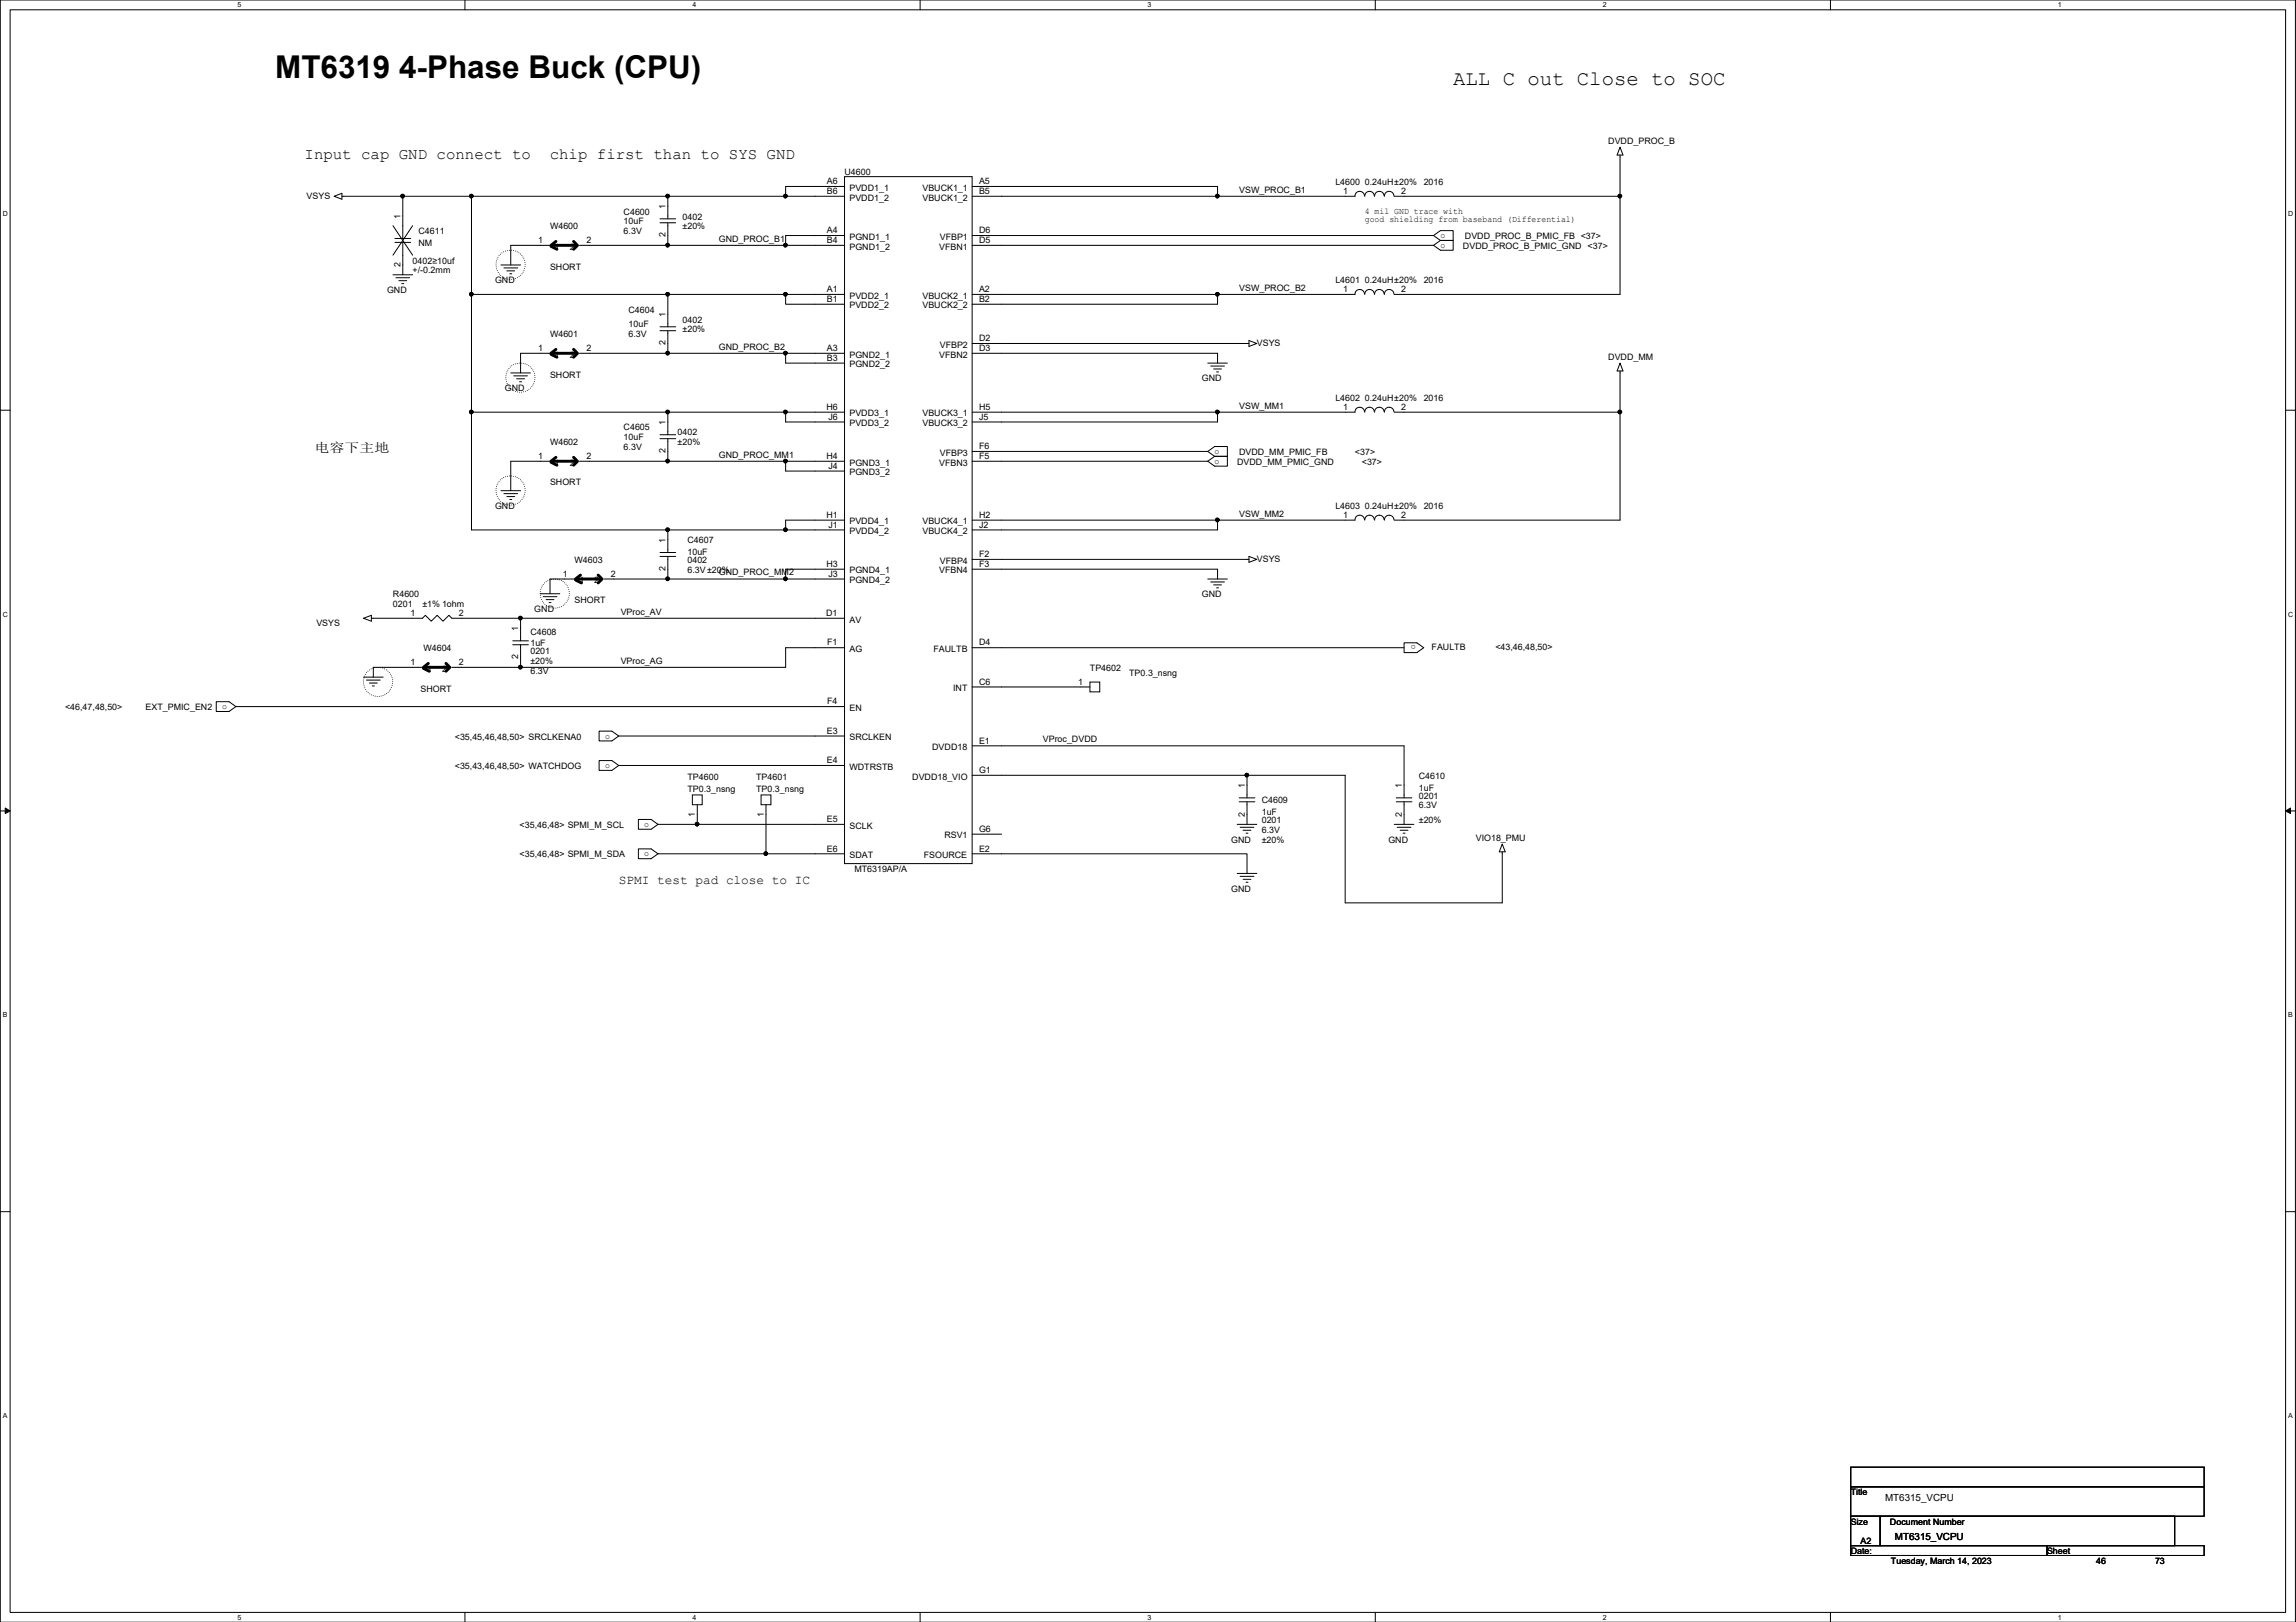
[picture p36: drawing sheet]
<svg xmlns="http://www.w3.org/2000/svg" width="297mm" height="210mm" viewBox="0 0 297 210" stroke-linecap="round" stroke-linejoin="round" font-family="sans-serif">
<defs><g id="words">
<text font-size="4.1" x="35.6" y="10.1">MT6319 4-Phase Buck (CPU)</text>
<text font-size="2.7" x="188" y="11">ALL C out Close to SOC</text>
<g font-size="2">
<text x="39.4" y="20.6">Input cap GND connect to</text>
<text x="71.1" y="20.6">chip first than to SYS GND</text>
</g>
<g font-size="1.7">
<text x="40.7" y="58.5">电电下下马</text>
<text x="80" y="114.3">SPMI test pad close to IC</text>
</g>
<g font-size="1.3">
<text x="243.9" y="194.2">MT6315_VCPU</text>
<text x="245.1" y="199.3">MT6315_VCPU</text>
</g>
<g font-size="1.1">
<text x="107" y="23.8">A6</text>
<text x="109.3" y="22.7">U4600</text>
<text x="126.7" y="23.8">A5</text>
<text x="172.8" y="24">L4600 0.24uH±20%</text>
<text x="184.2" y="24">2016</text>
<text x="208.1" y="18.6">DVDD_PROC_B</text>
<text x="39.7" y="25.7">VSYS</text>
<text x="51.8" y="28.3" transform="rotate(-90 51.8 28.3)">1</text>
<text x="71.2" y="29.7">W4600</text>
<text x="80.7" y="27.8">C4600</text>
<text x="80.7" y="29">10uF</text>
<text x="86.1" y="27.1" transform="rotate(-90 86.1 27.1)">1</text>
<text x="88.3" y="28.4">0402</text>
<text x="88.3" y="29.7">±20%</text>
<text x="107" y="25.1">B6</text>
<text x="109.9" y="26">PVDD1_2</text>
<text x="109.9" y="24.7">PVDD1_1</text>
<text x="119.3" y="24.7">VBUCK1_1</text>
<text x="119.3" y="26">VBUCK1_2</text>
<text x="126.7" y="25.1">B5</text>
<text x="160.3" y="24.9">VSW_PROC_B1</text>
<text x="173.8" y="25.1">1</text>
<text x="176.6" y="27.6">4 mil GND trace with</text>
<text x="176.6" y="28.8">good shielding from baseband (Differential)</text>
<text x="181.3" y="25.1">2</text>
<text x="51.8" y="34.5" transform="rotate(-90 51.8 34.5)">2</text>
<text x="53.4" y="34.1">0402≥10uf</text>
<text x="53.4" y="35.4">+/-0.2mm</text>
<text x="54.1" y="30.3">C4611</text>
<text x="54.1" y="31.8">NM</text>
<text x="69.6" y="31.5">1</text>
<text x="71.2" y="34.9">SHORT</text>
<text x="71.8" y="32.3">1</text>
<text x="73.7" y="32.3">2</text>
<text x="75.9" y="31.5">2</text>
<text x="80.7" y="30.3">6.3V</text>
<text x="86.1" y="30.7" transform="rotate(-90 86.1 30.7)">2</text>
<text x="93" y="31.3">GND_PROC_B1</text>
<text x="107" y="31.5">B4</text>
<text x="107" y="30.2">A4</text>
<text x="109.9" y="32.3">PGND1_2</text>
<text x="109.9" y="31">PGND1_1</text>
<text x="121.5" y="32.3">VFBN1</text>
<text x="121.6" y="31">VFBP1</text>
<text x="126.7" y="31.5">D5</text>
<text x="126.7" y="30.2">D6</text>
<text x="186.3" y="30.8">o</text>
<text x="186.3" y="32.1">o</text>
<text x="189.3" y="32.2">DVDD_PROC_B_PMIC_GND &lt;37&gt;</text>
<text x="189.5" y="30.9">DVDD_PROC_B_PMIC_FB &lt;37&gt;</text>
<text x="50.1" y="37.9">GND</text>
<text x="64" y="36.7">GND</text>
<text x="81.3" y="40.5">C4604</text>
<text x="86.1" y="41" transform="rotate(-90 86.1 41)">1</text>
<text x="88.3" y="41.7">0402</text>
<text x="107" y="37.8">A1</text>
<text x="107" y="39.1">B1</text>
<text x="109.9" y="38.7">PVDD2_1</text>
<text x="109.9" y="39.9">PVDD2_2</text>
<text x="119.3" y="38.7">VBUCK2_1</text>
<text x="119.3" y="39.9">VBUCK2_2</text>
<text x="126.7" y="37.8">A2</text>
<text x="126.7" y="39.1">B2</text>
<text x="160.3" y="37.6">VSW_PROC_B2</text>
<text x="172.8" y="36.7">L4601 0.24uH±20%</text>
<text x="173.8" y="37.8">1</text>
<text x="181.3" y="37.8">2</text>
<text x="184.2" y="36.7">2016</text>
<text x="69.6" y="45.4">1</text>
<text x="71.2" y="43.6">W4601</text>
<text x="71.8" y="46.3">1</text>
<text x="73.7" y="46.3">2</text>
<text x="75.9" y="45.4">2</text>
<text x="81.3" y="42.4">10uF</text>
<text x="81.3" y="43.6">6.3V</text>
<text x="86.1" y="44.7" transform="rotate(-90 86.1 44.7)">2</text>
<text x="88.3" y="43">±20%</text>
<text x="93" y="45.3">GND_PROC_B2</text>
<text x="107" y="45.4">A3</text>
<text x="107" y="46.7">B3</text>
<text x="109.9" y="46.3">PGND2_1</text>
<text x="109.9" y="47.5">PGND2_2</text>
<text x="121.5" y="46.3">VFBN2</text>
<text x="121.6" y="45">VFBP2</text>
<text x="126.7" y="44.2">D2</text>
<text x="126.7" y="45.4">D3</text>
<text x="162.6" y="44.8">VSYS</text>
<text x="208.1" y="46.6">DVDD_MM</text>
<text x="65.3" y="50.6">GND</text>
<text x="71.2" y="48.9">SHORT</text>
<text x="106.9" y="53">H6</text>
<text x="109.9" y="53.9">PVDD3_1</text>
<text x="119.3" y="53.9">VBUCK3_1</text>
<text x="126.7" y="53">H5</text>
<text x="155.5" y="49.4">GND</text>
<text x="160.3" y="52.9">VSW_MM1</text>
<text x="172.8" y="51.9">L4602 0.24uH±20%</text>
<text x="173.8" y="53">1</text>
<text x="181.3" y="53">2</text>
<text x="184.2" y="51.9">2016</text>
<text x="69.6" y="59.4">1</text>
<text x="71.2" y="57.6">W4602</text>
<text x="75.9" y="59.4">2</text>
<text x="80.7" y="55.7">C4605</text>
<text x="80.7" y="57">10uF</text>
<text x="80.7" y="58.3">6.3V</text>
<text x="86.1" y="58.7" transform="rotate(-90 86.1 58.7)">2</text>
<text x="86.1" y="55" transform="rotate(-90 86.1 55)">1</text>
<text x="87.7" y="56.3">0402</text>
<text x="87.7" y="57.6">±20%</text>
<text x="93" y="59.2">GND_PROC_MM1</text>
<text x="106.9" y="59.4">H4</text>
<text x="107.2" y="54.3">J6</text>
<text x="109.9" y="55.2">PVDD3_2</text>
<text x="119.3" y="55.2">VBUCK3_2</text>
<text x="121.6" y="59">VFBP3</text>
<text x="126.7" y="54.3">J5</text>
<text x="126.7" y="58.1">F6</text>
<text x="126.7" y="59.4">F5</text>
<text x="157.1" y="58.8">o</text>
<text x="160.3" y="58.9">DVDD_MM_PMIC_FB</text>
<text x="175.3" y="58.9">&lt;37&gt;</text>
<text x="64" y="65.9">GND</text>
<text x="71.2" y="62.8">SHORT</text>
<text x="71.8" y="60.2">1</text>
<text x="73.7" y="60.2">2</text>
<text x="107.2" y="60.7">J4</text>
<text x="109.9" y="61.5">PGND3_2</text>
<text x="109.9" y="60.2">PGND3_1</text>
<text x="121.5" y="60.2">VFBN3</text>
<text x="157.1" y="60">o</text>
<text x="160.1" y="60.2">DVDD_MM_PMIC_GND</text>
<text x="172.8" y="65.9">L4603 0.24uH±20%</text>
<text x="176.2" y="60.2">&lt;37&gt;</text>
<text x="184.2" y="65.9">2016</text>
<text x="86.1" y="70.2" transform="rotate(-90 86.1 70.2)">1</text>
<text x="88.9" y="70.3">C4607</text>
<text x="88.9" y="71.8">10uF</text>
<text x="106.9" y="67">H1</text>
<text x="107.2" y="68.3">J1</text>
<text x="109.9" y="67.9">PVDD4_1</text>
<text x="109.9" y="69.1">PVDD4_2</text>
<text x="119.3" y="67.9">VBUCK4_1</text>
<text x="119.3" y="69.1">VBUCK4_2</text>
<text x="126.7" y="67">H2</text>
<text x="126.7" y="68.3">J2</text>
<text x="160.3" y="66.8">VSW_MM2</text>
<text x="173.8" y="67">1</text>
<text x="181.3" y="67">2</text>
<text x="50.8" y="77.3">R4600</text>
<text x="72.8" y="74.6">1</text>
<text x="74.3" y="72.9">W4603</text>
<text x="75" y="75.5">1</text>
<text x="76.9" y="75.5">2</text>
<text x="79" y="74.6">2</text>
<text x="86.1" y="73.9" transform="rotate(-90 86.1 73.9)">2</text>
<text x="88.9" y="72.9">0402</text>
<text x="88.9" y="74.1">6.3V±20%</text>
<text x="93" y="74.5">GND_PROC_MM2</text>
<text x="106.9" y="73.4">H3</text>
<text x="107.2" y="74.6">J3</text>
<text x="109.9" y="74.2">PGND4_1</text>
<text x="109.9" y="75.5">PGND4_2</text>
<text x="121.5" y="74.2">VFBN4</text>
<text x="121.6" y="72.9">VFBP4</text>
<text x="126.7" y="72.1">F2</text>
<text x="126.7" y="73.4">F3</text>
<text x="155.5" y="77.3">GND</text>
<text x="162.6" y="72.7">VSYS</text>
<text x="40.9" y="81">VSYS</text>
<text x="50.8" y="78.6">0201</text>
<text x="53.1" y="79.7">1</text>
<text x="54.6" y="78.6">±1% 1ohm</text>
<text x="59.3" y="79.7">2</text>
<text x="67.1" y="81.7" transform="rotate(-90 67.1 81.7)">1</text>
<text x="68.6" y="82.1">C4608</text>
<text x="68.6" y="83.7">1uF</text>
<text x="69.1" y="79.2">GND</text>
<text x="74.3" y="78.1">SHORT</text>
<text x="80.3" y="79.5">VProc_AV</text>
<text x="106.9" y="79.7">D1</text>
<text x="107" y="83.5">F1</text>
<text x="109.9" y="80.6">AV</text>
<text x="126.7" y="83.5">D4</text>
<text x="183.2" y="83.5" transform="rotate(180 183.2 83.5)">o</text>
<text x="53.1" y="86.1">1</text>
<text x="54.4" y="89.5">SHORT</text>
<text x="54.8" y="84.3">W4604</text>
<text x="55.3" y="86.9">1</text>
<text x="57.2" y="86.9">2</text>
<text x="59.3" y="86.1">2</text>
<text x="67.1" y="85.3" transform="rotate(-90 67.1 85.3)">2</text>
<text x="68.6" y="84.7">0201</text>
<text x="68.6" y="87.2">6.3V</text>
<text x="68.6" y="85.9">±20%</text>
<text x="80.3" y="85.9">VProc_AG</text>
<text x="109.9" y="84.4">AG</text>
<text x="120.8" y="84.4">FAULTB</text>
<text x="123.3" y="89.5">INT</text>
<text x="126.7" y="88.6">C6</text>
<text x="139.5" y="88.6">1</text>
<text x="141" y="86.8">TP4602</text>
<text x="146.1" y="87.5">TP0.3_nsng</text>
<text x="185.2" y="84.2">FAULTB</text>
<text x="193.5" y="84.2">&lt;43,46,48,50&gt;</text>
<text x="8.4" y="91.9">&lt;46,47,48,50&gt;</text>
<text x="18.8" y="91.9">EXT_PMIC_EN2</text>
<text x="28.7" y="91.8">o</text>
<text x="58.8" y="95.7">&lt;35,45,46,48,50&gt; SRCLKENA0</text>
<text x="78.3" y="95.6">o</text>
<text x="107" y="95">E3</text>
<text x="107" y="91.1">F4</text>
<text x="109.9" y="92">EN</text>
<text x="109.9" y="95.8">SRCLKEN</text>
<text x="58.8" y="99.5">&lt;35,43,46,48,50&gt; WATCHDOG</text>
<text x="78.3" y="99.4">o</text>
<text x="88.9" y="100.9">TP4600</text>
<text x="97.8" y="100.9">TP4601</text>
<text x="107" y="98.8">E4</text>
<text x="109.9" y="99.6">WDTRSTB</text>
<text x="118" y="100.9">DVDD18_VIO</text>
<text x="120.6" y="97.1">DVDD18</text>
<text x="126.7" y="100">G1</text>
<text x="126.7" y="96.2">E1</text>
<text x="134.9" y="96.1">VProc_DVDD</text>
<text x="161" y="102" transform="rotate(-90 161 102)">1</text>
<text x="181.4" y="102" transform="rotate(-90 181.4 102)">1</text>
<text x="183.6" y="100.8">C4610</text>
<text x="67.2" y="107.1">&lt;35,46,48&gt; SPMI_M_SCL</text>
<text x="83.4" y="107">o</text>
<text x="88.9" y="102.4">TP0.3_nsng</text>
<text x="89.9" y="105.7" transform="rotate(-90 89.9 105.7)">1</text>
<text x="97.8" y="102.4">TP0.3_nsng</text>
<text x="98.8" y="105.7" transform="rotate(-90 98.8 105.7)">1</text>
<text x="107" y="106.4">E5</text>
<text x="109.9" y="107.2">SCLK</text>
<text x="126.7" y="107.7">G6</text>
<text x="161" y="105.7" transform="rotate(-90 161 105.7)">2</text>
<text x="163.2" y="104">C4609</text>
<text x="163.2" y="105.5">1uF</text>
<text x="163.2" y="106.5">0201</text>
<text x="163.2" y="107.8">6.3V</text>
<text x="181.4" y="105.7" transform="rotate(-90 181.4 105.7)">2</text>
<text x="183.6" y="102.3">1uF</text>
<text x="183.6" y="103.3">0201</text>
<text x="183.6" y="104.6">6.3V</text>
<text x="183.6" y="106.5">±20%</text>
<text x="67.2" y="111">&lt;35,46,48&gt; SPMI_M_SDA</text>
<text x="83.4" y="110.8">o</text>
<text x="107" y="110.2">E6</text>
<text x="109.9" y="111">SDAT</text>
<text x="110.5" y="112.9">MT6319AP/A</text>
<text x="119.5" y="111">FSOURCE</text>
<text x="122.2" y="108.5">RSV1</text>
<text x="126.7" y="110.2">E2</text>
<text x="159.3" y="109.1">GND</text>
<text x="163.2" y="109.1">±20%</text>
<text x="179.6" y="109.1">GND</text>
<text x="190.9" y="108.8">VIO18_PMU</text>
<text x="159.3" y="115.4">GND</text>
<text x="239.4" y="193.5">Title</text>
<text x="239.4" y="197.3">Size</text>
<text x="244.5" y="197.3">Document Number</text>
<text x="239.4" y="201.1">Date:</text>
<text x="240.7" y="199.9">A2</text>
<text x="244.6" y="202.4">Tuesday, March 14, 2023</text>
<text x="264.8" y="201.1">Sheet</text>
<text x="271.2" y="202.4">46</text>
<text x="278.8" y="202.4">73</text>
</g>
<g font-size=".9">
<text x="30.7" y=".9">5</text>
<text x="89.6" y=".9">4</text>
<text x="148.5" y=".9">3</text>
<text x="207.3" y=".9">2</text>
<text x="266.2" y=".9">1</text>
<text x=".4" y="28">D</text>
<text x="296" y="28">D</text>
<text x=".4" y="79.8">C</text>
<text x="296" y="79.8">C</text>
<text x=".4" y="131.7">B</text>
<text x="296" y="131.7">B</text>
<text x=".4" y="183.5">A</text>
<text x="296" y="183.5">A</text>
<text x="30.7" y="209.6">5</text>
<text x="89.6" y="209.6">4</text>
<text x="148.5" y="209.6">3</text>
<text x="207.3" y="209.6">2</text>
<text x="266.2" y="209.6">1</text>
</g>
</g></defs>
<path d="M0 0h297v209.9h-297zM1.3 1.3h294.4v207.4h-294.4z" fill="none" stroke="#000" stroke-width=".13"/>
<g fill="#fff">
<path d="M30.7 .1h.5v1h-.5z"/>
<path d="M30.7 208.8h.5v1h-.5z"/>
</g>
<path d="M60.2 0v1.3M60.2 208.7v1.2" fill="none" stroke="#000" stroke-width=".13"/>
<g fill="#fff">
<path d="M89.6 .1h.5v1h-.5z"/>
<path d="M89.6 208.8h.5v1h-.5z"/>
</g>
<path d="M119 0v1.3M119 208.7v1.2" fill="none" stroke="#000" stroke-width=".13"/>
<g fill="#fff">
<path d="M148.5 .1h.5v1h-.5z"/>
<path d="M148.5 208.8h.5v1h-.5z"/>
</g>
<path d="M177.9 0v1.3M177.9 208.7v1.2" fill="none" stroke="#000" stroke-width=".13"/>
<g fill="#fff">
<path d="M207.3 .1h.6v1h-.6z"/>
<path d="M207.3 208.8h.6v1h-.6z"/>
</g>
<path d="M236.8 0v1.3M236.8 208.7v1.2" fill="none" stroke="#000" stroke-width=".13"/>
<g fill="#fff">
<path d="M266.2 .1h.5v1h-.5z"/>
<path d="M266.2 208.8h.5v1h-.5z"/>
<path d="M.4 27.2h.6v1h-.6z"/>
<path d="M296 27.2h.7v1h-.7z"/>
<path d="M.4 79h.6v1h-.6z"/>
<path d="M296 79h.7v1h-.7z"/>
</g>
<path d="M0 53.1h1.3M295.7 53.1h1.3" fill="none" stroke="#000" stroke-width=".13"/>
<g fill="#fff">
<path d="M.4 130.9h.6v1h-.6z"/>
<path d="M296 130.9h.6v1h-.6z"/>
</g>
<path d="M0 104.9h1.3M.7 104.6l.6 .3-.6 .4zM295.7 104.9h1.3M295.7 104.9l.6-.3v.7z" fill="none" stroke="#000" stroke-width=".13"/>
<path d="M.7 104.6l.6 .3-.6 .4zM295.7 104.9l.6-.3v.7z" fill="#000"/>
<g fill="#fff">
<path d="M.4 182.7h.5v1h-.5z"/>
<path d="M296 182.7h.6v1h-.6z"/>
</g>
<g fill="none" stroke="#000" stroke-width=".13">
<path d="M209.6 19.1l.4 1h-.8zM43.2 25.4l1-.4v.8zM44.2 25.4h7.9M50.8 35.6h2.6M50.8 29.2l2.6 3.8M51.1 30.9h2M51.1 31.4h2M51.2 35.9h1.8M51.6 36.3h1M51.9 25.2h.3l.1 .2-.1 .1-.1 .1-.2-.1zM52 36.7h.2M52.1 25.4v5.5"/>
<path d="M52.1 31.4v4.2M52.1 25.4h8.9M53.4 29.2l-2.6 3.8M60.8 37.9h.3l.1 .2-.1 .1-.1 .1-.2-.1zM60.8 25.2h.3l.1 .2-.1 .1-.1 .1-.2-.1zM61 25.4v12.7M61 38.1v15.2M61 38.1h25.4M61 25.4h25.4M64.8 34.3h2.5M65.2 34.7h1.8M65.6 35.1h1"/>
<path d="M66 35.4h.2M71.2 31.7h-5.1v2.6M75 31.7h11.4M85.4 28.3h2M85.4 28.8h2M86.2 37.9h.3l.1 .2-.1 .1-.1 .1-.2-.1zM86.2 25.2h.3l.1 .2-.1 .1-.1 .1-.2-.1zM86.2 31.6h.3l.1 .1-.1 .2-.1 .1-.2-.1zM86.4 25.4h15.2M86.4 38.1h15.2M86.4 31.7h15.2M86.4 25.4v2.9"/>
<path d="M86.4 28.8v2.9M86.4 38.1v4.2M101.4 25.2h.4l.1 .2-.1 .1-.2 .1-.2-.1zM101.4 37.9h.4l.1 .2-.1 .1-.2 .1-.2-.1zM101.4 31.6h.4l.1 .1-.1 .2-.2 .1-.2-.1zM101.6 25.4h7.7M101.6 38.1h7.7M101.6 31.7h7.7M101.6 38.1v1.3h7.7M109.3 30.5h-7.7v1.2M109.3 24.1h-7.7v1.3M109.3 22.9h16.5v88.9h-16.5z"/>
<path d="M125.8 31.7h59.7M125.8 30.5h59.7M125.8 24.1h31.7v1.3M125.8 25.4h31.7M125.8 38.1h31.7M157.3 25.2h.4v.2v.1l-.2 .1-.2-.1zM157.3 37.9h.4v.2v.1l-.2 .1-.2-.1zM157.5 38.1v1.3h-31.7M176.5 25.4a.61 .61 0 0 0-.6-.6 .61 .61 0 0 0-.6 .6h-17.8M176.5 38.1a.61 .61 0 0 0-.6-.6 .61 .61 0 0 0-.6 .6h-17.8M177.8 25.4a.61 .61 0 0 0-.6-.6 .61 .61 0 0 0-.6 .6M177.8 38.1a.61 .61 0 0 0-.6-.6 .61 .61 0 0 0-.6 .6"/>
<path d="M179.1 25.4a.61 .61 0 0 0-.7-.6 .61 .61 0 0 0-.6 .6M179.1 38.1a.61 .61 0 0 0-.7-.6 .61 .61 0 0 0-.6 .6M180.3 25.4a.61 .61 0 0 0-.6-.6 .61 .61 0 0 0-.6 .6M180.3 38.1a.61 .61 0 0 0-.6-.6 .61 .61 0 0 0-.6 .6M180.4 25.4h29.2M185.5 30.5l.8-.7h1.7v1.3h-1.7M185.5 30.5l.8 .6M186.3 31.1h1.7v1.3h-1.7l-.8-.7M186.3 31.1l-.8 .6M209.4 25.2h.3l.1 .2-.1 .1-.2 .1-.1-.1zM209.6 20.1v5.3M209.6 25.4v12.7h-29.2"/>
<path d="M60.8 53.1h.3l.1 .2-.1 .2-.1 .1-.2-.1zM61 53.3v15.3h25.4M61 53.3h25.4M66.1 48.3h2.5M66.5 48.6h1.7M66.8 49h1.1M67.2 49.4h.3M71.2 45.7h-3.9v2.6M71.2 59.7h-5.1v3.8M75 45.7h11.4M75 59.7h11.4M85.4 42.3h2"/>
<path d="M85.4 42.8h2M85.4 56.3h2M85.4 56.8h2M86.2 53.1h.3l.1 .2-.1 .2-.1 .1-.2-.1zM86.2 59.5h.3l.1 .1-.1 .2-.1 .1-.2-.1zM86.2 45.5h.3l.1 .2-.1 .2h-.1h-.2zM86.4 53.3h15.2M86.4 59.7h15.2M86.4 45.7h15.2M86.4 42.8v2.9M86.4 53.3v3M86.4 56.8v2.9"/>
<path d="M101.4 53.1h.4l.1 .2-.1 .2-.2 .1-.2-.1zM101.4 59.5h.4l.1 .1-.1 .2-.2 .1-.2-.1zM101.4 45.5h.4l.1 .2-.1 .2h-.2h-.2zM101.6 59.7v1.3h7.7M101.6 45.7v1.3h7.7M101.6 53.3v1.3h7.7M101.6 53.3h7.7M101.6 45.7h7.7M101.6 59.7h7.7M125.8 44.4h35.8M125.8 53.3h31.7M125.8 45.7h31.7v1.3"/>
<path d="M125.8 58.4h30.4M125.8 59.7h30.4M156.2 47h2.6M156.2 58.4l.9-.6h1.7v1.3h-1.7M156.2 58.4l.9 .7M156.6 47.4h1.8M157 47.8h1M157.1 59.1h1.7v1.2h-1.7l-.9-.6M157.1 59.1l-.9 .6M157.3 53.1h.4v.2v.2l-.2 .1-.2-.1zM157.4 48.1h.2M157.5 53.3v1.3h-31.7"/>
<path d="M161.6 44.1l1 .3-1 .4zM176.5 53.3a.61 .61 0 0 0-.6-.6 .61 .61 0 0 0-.6 .6h-17.8M177.8 53.3a.61 .61 0 0 0-.6-.6 .61 .61 0 0 0-.6 .6M179.1 53.3a.61 .61 0 0 0-.7-.6 .61 .61 0 0 0-.6 .6M180.3 53.3a.61 .61 0 0 0-.6-.6 .61 .61 0 0 0-.6 .6M180.4 53.3h29.2M209.4 53.1h.3l.1 .2-.1 .2-.2 .1-.1-.1zM209.6 48v5.3M209.6 53.3v14h-29.2M209.6 47l.4 1h-.8zM64.8 63.5h2.5M65.2 63.9h1.8"/>
<path d="M65.6 64.3h1M66 64.6h.2M67.2 79.8h.3l.1 .2-.1 .1-.2 .1-.1-.1zM69.9 76.8h2.5M70.3 77.2h1.7M70.7 77.6h1M71 78h.3M74.3 74.9h-3.1v1.9M78.1 74.9h8.3M85.4 71.5h2M85.4 72h2M86.2 68.4h.3l.1 .1-.1 .2-.1 .1-.2-.1z"/>
<path d="M86.2 74.7h.3l.1 .2-.1 .2h-.1h-.2zM86.4 68.6h15.2M86.4 74.9h15.2M86.4 68.6v2.9M86.4 72v2.9M101.4 68.4h.4l.1 .1-.1 .2-.2 .1-.2-.1zM101.4 74.7h.4l.1 .2-.1 .2h-.2h-.2zM101.6 68.6h7.7M101.6 74.9h7.7M109.3 67.3h-7.7v1.3M109.3 73.7h-7.7v1.2M125.8 72.4h35.8"/>
<path d="M125.8 67.3h31.7M125.8 73.7h31.7v1.2M156.2 74.9h2.6M156.6 75.3h1.8M157 75.7h1M157.3 67.1h.4v.2v.1l-.2 .1-.2-.1zM157.4 76.1h.2M157.5 67.3v1.3h-31.7M161.6 72l1 .4-1 .4zM176.5 67.3a.61 .61 0 0 0-.6-.6 .61 .61 0 0 0-.6 .6h-17.8M177.8 67.3a.61 .61 0 0 0-.6-.6 .61 .61 0 0 0-.6 .6M179.1 67.3a.61 .61 0 0 0-.7-.6 .61 .61 0 0 0-.6 .6"/>
<path d="M180.3 67.3a.61 .61 0 0 0-.6-.6 .61 .61 0 0 0-.6 .6M28 90.8h1.6l.9 .6-.9 .7h-1.6zM30.5 91.4h78.8M47 87.6h2.6M47 80l1-.4v.8zM47.4 88h1.8M47.8 88.4h1M48 80h6.6l.4-.4 .8 .8 .8-.8 .7 .8 .8-.8 .4 .4h8.8M48.2 88.8h.2M54.6 86.4h-6.3v1.2M58.5 86.4h8.8M66.3 82.9h2.1"/>
<path d="M66.3 83.4h2.1M67.2 86.2h.3l.1 .1-.1 .2-.2 .1-.1-.1zM67.3 80v2.9M67.3 83.4v3M67.3 80h42M77.5 94.6h1.7l.8 .6-.8 .7h-1.7zM77.5 98.4h1.7l.8 .7-.8 .6h-1.7zM80 95.2h29.3M80 99.1h29.3M109.3 83.8h-7.7v2.6h-34.3M125.8 88.9h15.2M125.8 83.8h55.8"/>
<path d="M125.8 96.5h55.8v6.8M141 88.3h1.3v1.2h-1.3zM181.6 83.2h1.7l.9 .6-.9 .7h-1.7zM82.6 106h1.6l.9 .7-.9 .6h-1.6zM82.6 109.9h1.6l.9 .6-.9 .6h-1.6zM85.1 106.7h5.1M85.1 110.5h14M89.6 102.9h1.2v1.2h-1.2zM90 106.5h.3l.1 .1-.1 .2-.1 .1-.2-.1zM90.2 106.7h19.1M90.2 104.1v2.6M98.5 102.9h1.2v1.2h-1.2z"/>
<path d="M98.9 110.3h.3l.1 .1-.1 .2-.1 .1-.2-.1zM99.1 110.5h10.2M99.1 104.1v6.4M125.8 100.3h35.5M125.8 107.9h3.8M125.8 110.5h35.5v2.5M160.1 113h2.5M160.1 106.7h2.5M160.3 103.3h2M160.3 103.8h2M160.4 113.4h1.8M160.4 107.1h1.8"/>
<path d="M160.8 113.8h1M160.8 107.4h1M161.1 100.1h.4v.2v.2h-.2h-.2zM161.2 114.2h.3M161.2 107.8h.3M161.3 100.3v3M161.3 103.8v2.9M161.3 100.3h12.7v16.5h20.3v-6.6M180.4 106.7h2.5M180.6 103.3h2.1M180.6 103.8h2.1M180.8 107.1h1.7"/>
<path d="M181.1 107.4h1.1M181.5 107.8h.3M181.6 103.8v2.9M194.3 109.2l.4 1h-.7zM0 156.8h1.3M295.7 156.8h1.3M239.4 189.9h45.8v2.5h-45.8zM239.4 192.4h45.8v3.8h-45.8zM239.4 196.2h3.8v3.8h-3.8zM243.2 196.2h38.1v3.8h-38.1zM239.4 200h25.4v1.3h-25.4zM264.8 200h20.4v1.3h-20.4z"/>
</g>
<g fill="none" stroke="#000" stroke-width=".13" stroke-dasharray="0 .3">
<circle cx="66" cy="34.3" r="1.89"/>
<circle cx="67.3" cy="48.9" r="1.89"/>
<circle cx="66" cy="63.5" r="1.89"/>
<circle cx="71.8" cy="76.8" r="1.89"/>
<circle cx="48.9" cy="88.2" r="1.89"/>
</g>
<g fill="none" stroke="#000" stroke-width=".38">
<path d="M71.3 31.9l.7 .4M71.5 31.7h2.8M71.9 31.2l-.6 .5M74.2 31.2l.4 .4M74.7 31.8l-.5 .5M71.3 45.8l.7 .4M71.3 59.8l.7 .4M71.5 45.7h2.8M71.5 59.7h2.8M71.9 45.2l-.6 .5M71.9 59.2l-.6 .5M74.2 45.2l.4 .4"/>
<path d="M74.2 59.2l.4 .4M74.7 45.7l-.5 .5M74.7 59.7l-.5 .5M74.5 75.1l.7 .3M74.7 74.9h2.8M75.1 74.4l-.6 .5M77.4 74.4l.4 .4M77.9 74.9l-.5 .5M54.8 86.5l.7 .4M55 86.4h2.8M55.4 85.9l-.6 .5M57.7 85.9l.4 .3"/>
<path d="M58.2 86.4l-.5 .5"/>
</g>
<g fill="#000">
<path d="M51.9 25.2h.3l.1 .2-.1 .1-.1 .1-.2-.1z" fill-rule="evenodd"/>
<path d="M51.9 25.2h.3l.1 .2-.1 .1-.1 .1-.2-.1z" fill-rule="evenodd"/>
<path d="M60.8 37.9h.3l.1 .2-.1 .1-.1 .1-.2-.1z" fill-rule="evenodd"/>
<path d="M60.8 25.2h.3l.1 .2-.1 .1-.1 .1-.2-.1z" fill-rule="evenodd"/>
<path d="M60.8 37.9h.3l.1 .2-.1 .1-.1 .1-.2-.1z" fill-rule="evenodd"/>
<path d="M60.8 25.2h.3l.1 .2-.1 .1-.1 .1-.2-.1z" fill-rule="evenodd"/>
<path d="M86.2 37.9h.3l.1 .2-.1 .1-.1 .1-.2-.1z" fill-rule="evenodd"/>
<path d="M86.2 25.2h.3l.1 .2-.1 .1-.1 .1-.2-.1z" fill-rule="evenodd"/>
<path d="M86.2 31.6h.3l.1 .1-.1 .2-.1 .1-.2-.1z" fill-rule="evenodd"/>
<path d="M86.2 37.9h.3l.1 .2-.1 .1-.1 .1-.2-.1z" fill-rule="evenodd"/>
<path d="M86.2 25.2h.3l.1 .2-.1 .1-.1 .1-.2-.1z" fill-rule="evenodd"/>
<path d="M86.2 31.6h.3l.1 .1-.1 .2-.1 .1-.2-.1z" fill-rule="evenodd"/>
<path d="M101.4 25.2h.4l.1 .2-.1 .1-.2 .1-.2-.1z" fill-rule="evenodd"/>
<path d="M101.4 37.9h.4l.1 .2-.1 .1-.2 .1-.2-.1z" fill-rule="evenodd"/>
<path d="M101.4 31.6h.4l.1 .1-.1 .2-.2 .1-.2-.1z" fill-rule="evenodd"/>
<path d="M101.4 25.2h.4l.1 .2-.1 .1-.2 .1-.2-.1z" fill-rule="evenodd"/>
<path d="M101.4 37.9h.4l.1 .2-.1 .1-.2 .1-.2-.1z" fill-rule="evenodd"/>
<path d="M101.4 31.6h.4l.1 .1-.1 .2-.2 .1-.2-.1z" fill-rule="evenodd"/>
<path d="M157.3 25.2h.4v.2v.1l-.2 .1-.2-.1z" fill-rule="evenodd"/>
<path d="M157.3 37.9h.4v.2v.1l-.2 .1-.2-.1z" fill-rule="evenodd"/>
<path d="M157.3 25.2h.4v.2v.1l-.2 .1-.2-.1z" fill-rule="evenodd"/>
<path d="M157.3 37.9h.4v.2v.1l-.2 .1-.2-.1z" fill-rule="evenodd"/>
<path d="M209.4 25.2h.3l.1 .2-.1 .1-.2 .1-.1-.1z" fill-rule="evenodd"/>
<path d="M209.4 25.2h.3l.1 .2-.1 .1-.2 .1-.1-.1z" fill-rule="evenodd"/>
<path d="M60.8 53.1h.3l.1 .2-.1 .2-.1 .1-.2-.1z" fill-rule="evenodd"/>
<path d="M60.8 53.1h.3l.1 .2-.1 .2-.1 .1-.2-.1z" fill-rule="evenodd"/>
<path d="M86.2 53.1h.3l.1 .2-.1 .2-.1 .1-.2-.1z" fill-rule="evenodd"/>
<path d="M86.2 59.5h.3l.1 .1-.1 .2-.1 .1-.2-.1z" fill-rule="evenodd"/>
<path d="M86.2 45.5h.3l.1 .2-.1 .2h-.1h-.2z" fill-rule="evenodd"/>
<path d="M86.2 53.1h.3l.1 .2-.1 .2-.1 .1-.2-.1z" fill-rule="evenodd"/>
<path d="M86.2 59.5h.3l.1 .1-.1 .2-.1 .1-.2-.1z" fill-rule="evenodd"/>
<path d="M86.2 45.5h.3l.1 .2-.1 .2h-.1h-.2z" fill-rule="evenodd"/>
<path d="M101.4 53.1h.4l.1 .2-.1 .2-.2 .1-.2-.1z" fill-rule="evenodd"/>
<path d="M101.4 59.5h.4l.1 .1-.1 .2-.2 .1-.2-.1z" fill-rule="evenodd"/>
<path d="M101.4 45.5h.4l.1 .2-.1 .2h-.2h-.2z" fill-rule="evenodd"/>
<path d="M101.4 53.1h.4l.1 .2-.1 .2-.2 .1-.2-.1z" fill-rule="evenodd"/>
<path d="M101.4 59.5h.4l.1 .1-.1 .2-.2 .1-.2-.1z" fill-rule="evenodd"/>
<path d="M101.4 45.5h.4l.1 .2-.1 .2h-.2h-.2z" fill-rule="evenodd"/>
<path d="M157.3 53.1h.4v.2v.2l-.2 .1-.2-.1z" fill-rule="evenodd"/>
<path d="M157.3 53.1h.4v.2v.2l-.2 .1-.2-.1z" fill-rule="evenodd"/>
<path d="M209.4 53.1h.3l.1 .2-.1 .2-.2 .1-.1-.1z" fill-rule="evenodd"/>
<path d="M209.4 53.1h.3l.1 .2-.1 .2-.2 .1-.1-.1z" fill-rule="evenodd"/>
<path d="M67.2 79.8h.3l.1 .2-.1 .1-.2 .1-.1-.1z" fill-rule="evenodd"/>
<path d="M67.2 79.8h.3l.1 .2-.1 .1-.2 .1-.1-.1z" fill-rule="evenodd"/>
<path d="M86.2 68.4h.3l.1 .1-.1 .2-.1 .1-.2-.1z" fill-rule="evenodd"/>
<path d="M86.2 74.7h.3l.1 .2-.1 .2h-.1h-.2z" fill-rule="evenodd"/>
<path d="M86.2 68.4h.3l.1 .1-.1 .2-.1 .1-.2-.1z" fill-rule="evenodd"/>
<path d="M86.2 74.7h.3l.1 .2-.1 .2h-.1h-.2z" fill-rule="evenodd"/>
<path d="M101.4 68.4h.4l.1 .1-.1 .2-.2 .1-.2-.1z" fill-rule="evenodd"/>
<path d="M101.4 74.7h.4l.1 .2-.1 .2h-.2h-.2z" fill-rule="evenodd"/>
<path d="M101.4 68.4h.4l.1 .1-.1 .2-.2 .1-.2-.1z" fill-rule="evenodd"/>
<path d="M101.4 74.7h.4l.1 .2-.1 .2h-.2h-.2z" fill-rule="evenodd"/>
<path d="M157.3 67.1h.4v.2v.1l-.2 .1-.2-.1z" fill-rule="evenodd"/>
<path d="M157.3 67.1h.4v.2v.1l-.2 .1-.2-.1z" fill-rule="evenodd"/>
<path d="M67.2 86.2h.3l.1 .1-.1 .2-.2 .1-.1-.1z" fill-rule="evenodd"/>
<path d="M67.2 86.2h.3l.1 .1-.1 .2-.2 .1-.1-.1z" fill-rule="evenodd"/>
<path d="M90 106.5h.3l.1 .1-.1 .2-.1 .1-.2-.1z" fill-rule="evenodd"/>
<path d="M90 106.5h.3l.1 .1-.1 .2-.1 .1-.2-.1z" fill-rule="evenodd"/>
<path d="M98.9 110.3h.3l.1 .1-.1 .2-.1 .1-.2-.1z" fill-rule="evenodd"/>
<path d="M98.9 110.3h.3l.1 .1-.1 .2-.1 .1-.2-.1z" fill-rule="evenodd"/>
<path d="M161.1 100.1h.4v.2v.2h-.2h-.2z" fill-rule="evenodd"/>
<path d="M161.1 100.1h.4v.2v.2h-.2h-.2z" fill-rule="evenodd"/>
</g>
<use href="#words"/>
</svg>
